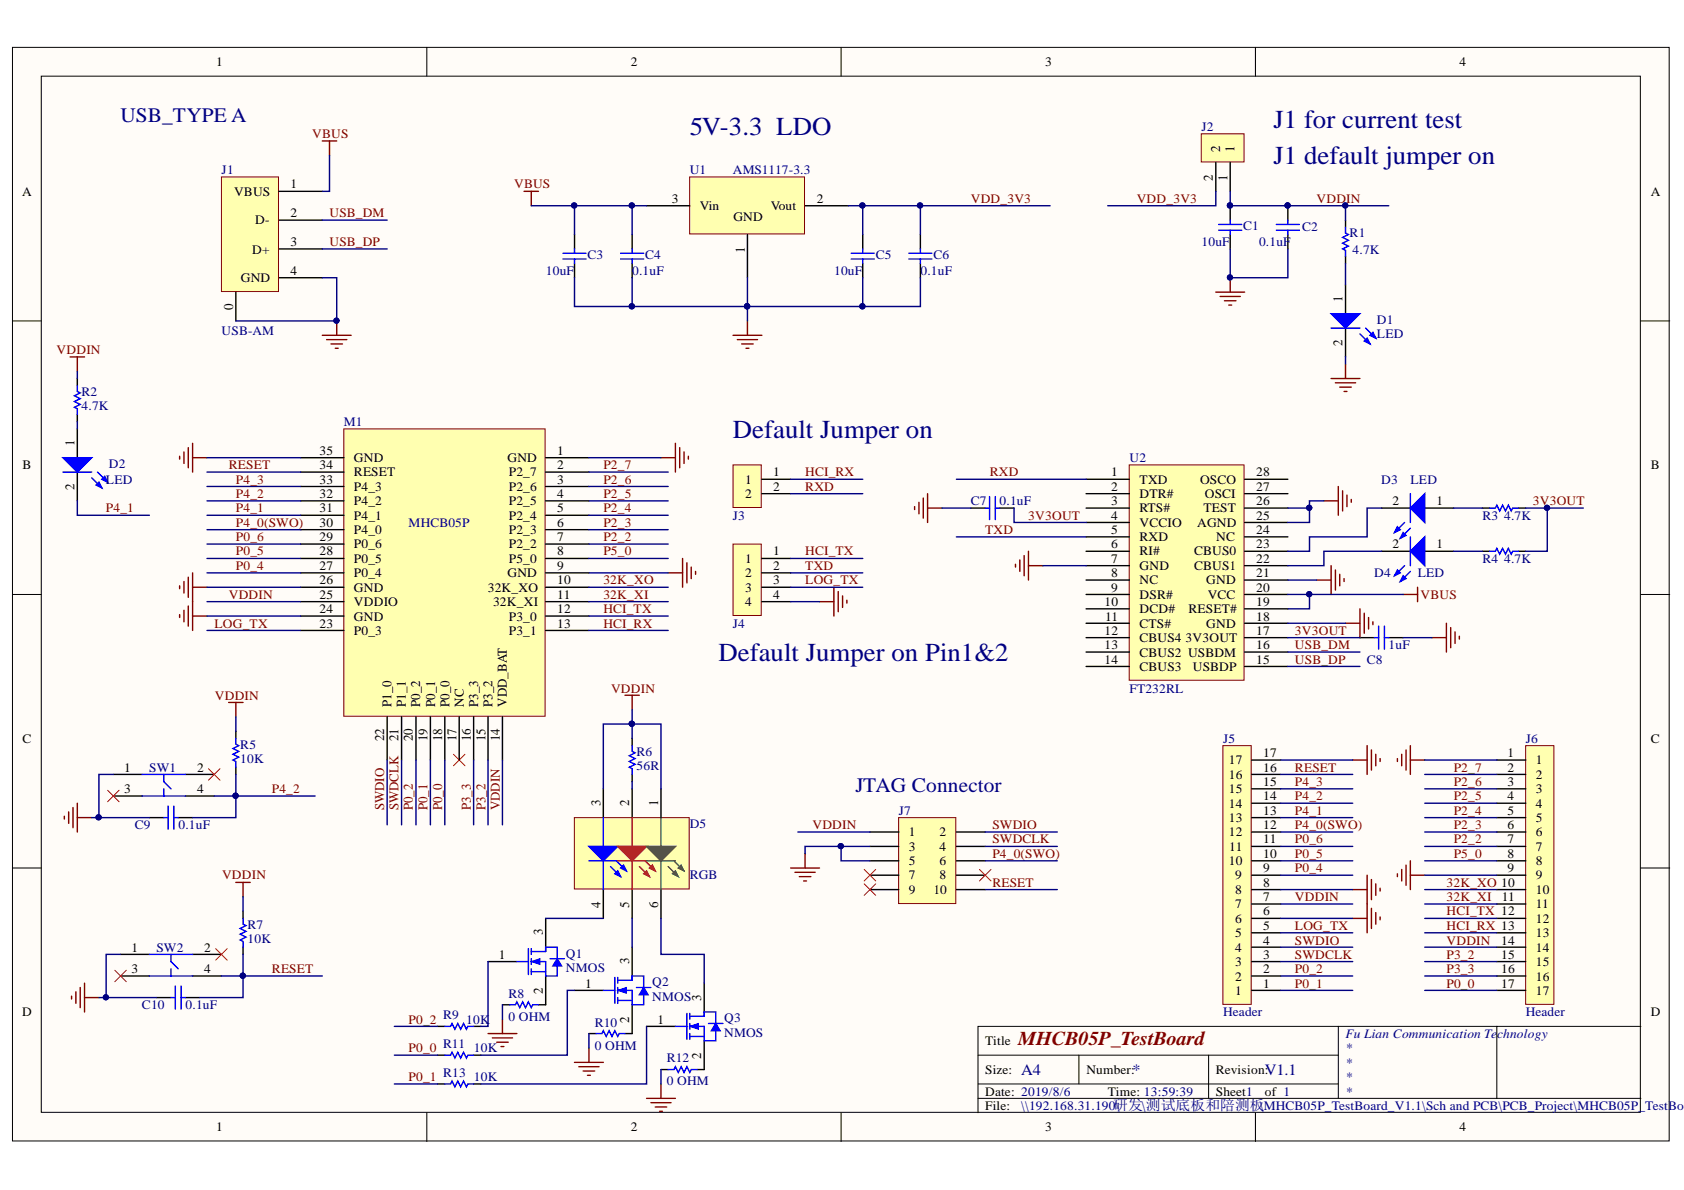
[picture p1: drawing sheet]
<svg xmlns="http://www.w3.org/2000/svg" width="297mm" height="210mm" viewBox="0 0 297 210" stroke-linecap="round" stroke-linejoin="round" font-family="sans-serif">
<defs><g id="words">
<g font-size="4.6" fill="#000080">
<text x="121.7" y="23.8">5V-3.3 LDO</text>
<text x="224.6" y="22.6">J1 for current test</text>
<text x="224.6" y="28.9">J1 default jumper on</text>
<text x="129.3" y="77.2">Default Jumper on</text>
<text x="126.7" y="116.6">Default Jumper on Pin1&amp;2</text>
</g>
<g font-size="3.6" fill="#000080">
<text x="21.2" y="21.6">USB_TYPE A</text>
<text x="150.9" y="139.6">JTAG Connector</text>
</g>
<text font-size="3.5" fill="#800000" x="179.6" y="184.4">MHCB05P_TestBoard</text>
<g font-size="2.8" fill="#000080">
<text x="180.1" y="189.6">A4</text>
<text x="199.7" y="189.6">*</text>
<text x="223.1" y="189.6">V1.1</text>
</g>
<g font-size="2.4">
<text x="215.2" y="26.9" transform="rotate(-90 215.2 26.9)">2</text>
<text x="217.8" y="26.9" transform="rotate(-90 217.8 26.9)">1</text>
<text x="214" y="31.9" transform="rotate(-90 214 31.9)">2</text>
<text x="216.5" y="31.9" transform="rotate(-90 216.5 31.9)">1</text>
<text x="131.4" y="44.6" transform="rotate(-90 131.4 44.6)">1</text>
<text x="236.8" y="53.3" transform="rotate(-90 236.8 53.3)">1</text>
<text x="41.1" y="54.7" transform="rotate(-90 41.1 54.7)">0</text>
<text x="236.8" y="61" transform="rotate(-90 236.8 61)">2</text>
<text x="13.1" y="78.7" transform="rotate(-90 13.1 78.7)">1</text>
<text x="13.1" y="86.5" transform="rotate(-90 13.1 86.5)">2</text>
<text x="69" y="124.7" transform="rotate(-90 69 124.7)">P1_0</text>
<text x="71.6" y="124.7" transform="rotate(-90 71.6 124.7)">P1_1</text>
<text x="74.1" y="124.7" transform="rotate(-90 74.1 124.7)">P0_2</text>
<text x="76.7" y="124.7" transform="rotate(-90 76.7 124.7)">P0_1</text>
<text x="79.3" y="124.7" transform="rotate(-90 79.3 124.7)">P0_0</text>
<text x="81.8" y="124.7" transform="rotate(-90 81.8 124.7)">NC</text>
<text x="84.3" y="124.7" transform="rotate(-90 84.3 124.7)">P3_3</text>
<text x="86.9" y="124.7" transform="rotate(-90 86.9 124.7)">P3_2</text>
<text x="89.4" y="124.7" transform="rotate(-90 89.4 124.7)">VDD_BAT</text>
<text x="67.8" y="130.8" transform="rotate(-90 67.8 130.8)">22</text>
<text x="70.3" y="130.8" transform="rotate(-90 70.3 130.8)">21</text>
<text x="72.8" y="130.8" transform="rotate(-90 72.8 130.8)">20</text>
<text x="75.4" y="130.8" transform="rotate(-90 75.4 130.8)">19</text>
<text x="78" y="130.8" transform="rotate(-90 78 130.8)">18</text>
<text x="80.5" y="130.8" transform="rotate(-90 80.5 130.8)">17</text>
<text x="83.1" y="130.8" transform="rotate(-90 83.1 130.8)">16</text>
<text x="85.6" y="130.8" transform="rotate(-90 85.6 130.8)">15</text>
<text x="88.2" y="130.8" transform="rotate(-90 88.2 130.8)">14</text>
<text x="105.9" y="142.2" transform="rotate(-90 105.9 142.2)">3</text>
<text x="111" y="142.2" transform="rotate(-90 111 142.2)">2</text>
<text x="116.1" y="142.2" transform="rotate(-90 116.1 142.2)">1</text>
<text x="105.9" y="160.1" transform="rotate(-90 105.9 160.1)">4</text>
<text x="111" y="160.1" transform="rotate(-90 111 160.1)">5</text>
<text x="116.1" y="160.1" transform="rotate(-90 116.1 160.1)">6</text>
<text x="95.8" y="165" transform="rotate(-90 95.8 165)">3</text>
<text x="111" y="170.1" transform="rotate(-90 111 170.1)">3</text>
<text x="95.8" y="175.3" transform="rotate(-90 95.8 175.3)">2</text>
<text x="123.7" y="176.5" transform="rotate(-90 123.7 176.5)">3</text>
<text x="111" y="180.4" transform="rotate(-90 111 180.4)">2</text>
<text x="123.7" y="186.7" transform="rotate(-90 123.7 186.7)">2</text>
</g>
<g font-size="2.4" fill="#800000">
<text x="67.8" y="142.9" transform="rotate(-90 67.8 142.9)">SWDIO</text>
<text x="70.3" y="142.9" transform="rotate(-90 70.3 142.9)">SWDCLK</text>
<text x="72.8" y="142.9" transform="rotate(-90 72.8 142.9)">P0_2</text>
<text x="75.4" y="142.9" transform="rotate(-90 75.4 142.9)">P0_1</text>
<text x="78" y="142.9" transform="rotate(-90 78 142.9)">P0_0</text>
<text x="83.1" y="142.9" transform="rotate(-90 83.1 142.9)">P3_3</text>
<text x="85.6" y="142.9" transform="rotate(-90 85.6 142.9)">P3_2</text>
<text x="88.2" y="142.9" transform="rotate(-90 88.2 142.9)">VDDIN</text>
</g>
<g font-size="2.3">
<text x="38.2" y="11.7">1</text>
<text x="111.2" y="11.7">2</text>
<text x="184.3" y="11.7">3</text>
<text x="257.4" y="11.7">4</text>
<text x="3.9" y="34.5">A</text>
<text x="41.3" y="34.5">VBUS</text>
<text x="51.3" y="33.2">1</text>
<text x="118.5" y="35.8">3</text>
<text x="144.1" y="35.8">2</text>
<text x="291.2" y="34.5">A</text>
<text x="45" y="39.6">D-</text>
<text x="51.3" y="38.3">2</text>
<text x="123.4" y="37">Vin</text>
<text x="129.4" y="39.1">GND</text>
<text x="136" y="37">Vout</text>
<text x="44.5" y="44.7">D+</text>
<text x="51.3" y="43.5">3</text>
<text x="42.5" y="49.8">GND</text>
<text x="51.3" y="48.5">4</text>
<text x="4" y="82.8">B</text>
<text x="56.3" y="82.8">34</text>
<text x="56.3" y="80.2">35</text>
<text x="62.4" y="81.5">GND</text>
<text x="89.5" y="81.5">GND</text>
<text x="98.3" y="80.2">1</text>
<text x="98.3" y="82.8">2</text>
<text x="291.2" y="82.8">B</text>
<text x="56.3" y="87.8">32</text>
<text x="56.3" y="85.3">33</text>
<text x="62.4" y="89.1">P4_2</text>
<text x="62.4" y="86.6">P4_3</text>
<text x="62.4" y="84">RESET</text>
<text x="89.8" y="84">P2_7</text>
<text x="89.8" y="86.6">P2_6</text>
<text x="89.8" y="89.1">P2_5</text>
<text x="98.3" y="85.3">3</text>
<text x="98.3" y="87.8">4</text>
<text x="131.5" y="85.3">1</text>
<text x="131.5" y="87.8">2</text>
<text x="136.4" y="84">1</text>
<text x="136.4" y="86.6">2</text>
<text x="196" y="84">1</text>
<text x="196" y="86.6">2</text>
<text x="196" y="89.1">3</text>
<text x="201" y="85.3">TXD</text>
<text x="201" y="87.8">DTR#</text>
<text x="211.7" y="85.3">OSCO</text>
<text x="212.5" y="87.8">OSCI</text>
<text x="221.6" y="89.1">26</text>
<text x="221.6" y="86.6">27</text>
<text x="221.6" y="84">28</text>
<text x="245.6" y="89.1">2</text>
<text x="253.4" y="89.1">1</text>
<text x="56.3" y="95.4">29</text>
<text x="56.3" y="92.9">30</text>
<text x="56.3" y="90.4">31</text>
<text x="62.4" y="94.2">P4_0</text>
<text x="62.4" y="91.6">P4_1</text>
<text x="89.8" y="91.6">P2_4</text>
<text x="89.8" y="94.2">P2_3</text>
<text x="98.3" y="90.4">5</text>
<text x="98.3" y="92.9">6</text>
<text x="98.3" y="95.4">7</text>
<text x="196" y="91.6">4</text>
<text x="196" y="94.2">5</text>
<text x="201" y="90.4">RTS#</text>
<text x="201" y="92.9">VCCIO</text>
<text x="201" y="95.4">RXD</text>
<text x="211.2" y="92.9">AGND</text>
<text x="212.3" y="90.4">TEST</text>
<text x="214.5" y="95.4">NC</text>
<text x="221.6" y="94.2">24</text>
<text x="221.6" y="91.6">25</text>
<text x="56.3" y="100.5">27</text>
<text x="56.3" y="98">28</text>
<text x="62.4" y="101.8">P0_4</text>
<text x="62.4" y="99.2">P0_5</text>
<text x="62.4" y="96.7">P0_6</text>
<text x="89.5" y="101.8">GND</text>
<text x="89.8" y="96.7">P2_2</text>
<text x="89.8" y="99.2">P5_0</text>
<text x="98.3" y="98">8</text>
<text x="98.3" y="100.5">9</text>
<text x="131.5" y="99.2">1</text>
<text x="131.5" y="101.8">2</text>
<text x="136.4" y="98">1</text>
<text x="136.4" y="100.5">2</text>
<text x="196" y="96.7">6</text>
<text x="196" y="99.2">7</text>
<text x="196" y="101.8">8</text>
<text x="201" y="98">RI#</text>
<text x="201" y="100.5">GND</text>
<text x="210.7" y="100.5">CBUS1</text>
<text x="210.7" y="98">CBUS0</text>
<text x="221.6" y="101.8">21</text>
<text x="221.6" y="99.2">22</text>
<text x="221.6" y="96.7">23</text>
<text x="245.6" y="96.7">2</text>
<text x="253.4" y="96.7">1</text>
<text x="56.3" y="105.7">25</text>
<text x="56.3" y="103">26</text>
<text x="62.4" y="106.9">VDDIO</text>
<text x="62.4" y="104.4">GND</text>
<text x="86" y="104.4">32K_XO</text>
<text x="87" y="106.9">32K_XI</text>
<text x="98.3" y="103">10</text>
<text x="98.3" y="105.7">11</text>
<text x="131.5" y="104.4">3</text>
<text x="131.5" y="106.9">4</text>
<text x="136.4" y="103">3</text>
<text x="136.4" y="105.7">4</text>
<text x="194.8" y="106.9">10</text>
<text x="196" y="104.4">9</text>
<text x="201" y="103">NC</text>
<text x="201" y="105.7">DSR#</text>
<text x="212.8" y="103">GND</text>
<text x="213" y="105.7">VCC</text>
<text x="221.6" y="106.9">19</text>
<text x="221.6" y="104.4">20</text>
<text x="56.3" y="110.7">23</text>
<text x="56.3" y="108.2">24</text>
<text x="62.4" y="112">P0_3</text>
<text x="62.4" y="109.5">GND</text>
<text x="89.8" y="109.5">P3_0</text>
<text x="89.8" y="112">P3_1</text>
<text x="98.3" y="108.2">12</text>
<text x="98.3" y="110.7">13</text>
<text x="194.8" y="112">12</text>
<text x="194.9" y="109.5">11</text>
<text x="201" y="108.2">DCD#</text>
<text x="201" y="110.7">CTS#</text>
<text x="201" y="113.3">CBUS4</text>
<text x="209.1" y="113.3">3V3OUT</text>
<text x="209.6" y="108.2">RESET#</text>
<text x="212.8" y="110.7">GND</text>
<text x="221.6" y="112">17</text>
<text x="221.6" y="109.5">18</text>
<text x="194.8" y="114.5">13</text>
<text x="194.8" y="117.1">14</text>
<text x="201" y="115.8">CBUS2 USBDM</text>
<text x="201" y="118.3">CBUS3</text>
<text x="210.4" y="118.3">USBDP</text>
<text x="221.6" y="117.1">15</text>
<text x="221.6" y="114.5">16</text>
<text x="4" y="131">C</text>
<text x="291.2" y="131">C</text>
<text x="21.9" y="136.1">1</text>
<text x="34.8" y="136.1">2</text>
<text x="216.7" y="137.4">16</text>
<text x="216.7" y="134.8">17</text>
<text x="222.8" y="136.1">16</text>
<text x="222.8" y="133.6">17</text>
<text x="265.9" y="133.6">1</text>
<text x="265.9" y="136.1">2</text>
<text x="270.9" y="134.8">1</text>
<text x="270.9" y="137.4">2</text>
<text x="21.9" y="139.9">3</text>
<text x="34.8" y="139.9">4</text>
<text x="216.7" y="142.4">14</text>
<text x="216.7" y="139.9">15</text>
<text x="222.8" y="143.7">13</text>
<text x="222.8" y="141.2">14</text>
<text x="222.8" y="138.6">15</text>
<text x="265.9" y="138.6">3</text>
<text x="265.9" y="141.2">4</text>
<text x="265.9" y="143.7">5</text>
<text x="270.9" y="139.9">3</text>
<text x="270.9" y="142.4">4</text>
<text x="160.3" y="147.5">1</text>
<text x="165.7" y="147.5">2</text>
<text x="216.7" y="147.5">12</text>
<text x="216.7" y="145">13</text>
<text x="222.8" y="148.8">11</text>
<text x="222.8" y="146.2">12</text>
<text x="265.9" y="146.2">6</text>
<text x="265.9" y="148.8">7</text>
<text x="270.9" y="145">5</text>
<text x="270.9" y="147.5">6</text>
<text x="160.3" y="150">3</text>
<text x="160.3" y="152.6">5</text>
<text x="160.3" y="155.1">7</text>
<text x="165.7" y="150">4</text>
<text x="165.7" y="152.6">6</text>
<text x="165.7" y="155.1">8</text>
<text x="216.7" y="152.6">10</text>
<text x="216.8" y="150">11</text>
<text x="217.8" y="155.1">9</text>
<text x="222.8" y="153.9">9</text>
<text x="222.8" y="151.3">10</text>
<text x="265.9" y="151.3">8</text>
<text x="265.9" y="153.9">9</text>
<text x="270.9" y="150">7</text>
<text x="270.9" y="152.6">8</text>
<text x="270.9" y="155.1">9</text>
<text x="160.3" y="157.7">9</text>
<text x="164.6" y="157.7">10</text>
<text x="217.8" y="160.2">7</text>
<text x="217.8" y="157.7">8</text>
<text x="222.8" y="161.5">6</text>
<text x="222.8" y="158.9">7</text>
<text x="222.8" y="156.4">8</text>
<text x="264.9" y="158.9">11</text>
<text x="270.9" y="157.7">10</text>
<text x="270.9" y="160.2">11</text>
<text x="23.2" y="167.9">1</text>
<text x="36" y="167.9">2</text>
<text x="217.8" y="167.9">4</text>
<text x="217.8" y="165.3">5</text>
<text x="217.8" y="162.7">6</text>
<text x="222.8" y="166.6">4</text>
<text x="222.8" y="164.1">5</text>
<text x="264.8" y="166.6">14</text>
<text x="270.9" y="162.7">12</text>
<text x="270.9" y="165.3">13</text>
<text x="270.9" y="167.9">14</text>
<text x="23.2" y="171.7">3</text>
<text x="36" y="171.7">4</text>
<text x="88" y="169.2">1</text>
<text x="217.8" y="173">2</text>
<text x="217.8" y="170.4">3</text>
<text x="222.8" y="171.7">2</text>
<text x="222.8" y="169.2">3</text>
<text x="264.8" y="169.2">15</text>
<text x="264.8" y="171.7">16</text>
<text x="270.9" y="170.4">15</text>
<text x="270.9" y="173">16</text>
<text x="3.9" y="179.3">D</text>
<text x="103.2" y="174.2">1</text>
<text x="217.8" y="175.5">1</text>
<text x="222.8" y="174.2">1</text>
<text x="264.8" y="174.2">17</text>
<text x="270.9" y="175.5">17</text>
<text x="291.2" y="179.3">D</text>
<text x="116" y="180.6">1</text>
<text x="173.8" y="184.4">Title</text>
<text x="173.8" y="189.4">Size:</text>
<text x="191.6" y="189.4">Number:</text>
<text x="214.5" y="189.4">Revision:</text>
<text x="173.8" y="193.2">Date: 2019/8/6</text>
<text x="173.8" y="195.8">File:</text>
<text x="195.4" y="193.2">Time: 13:59:39</text>
<text x="214.5" y="193.2">Sheet1</text>
<text x="223.1" y="193.2">of 1</text>
<text x="38.2" y="199.6">1</text>
<text x="111.2" y="199.6">2</text>
<text x="184.3" y="199.6">3</text>
<text x="257.4" y="199.6">4</text>
</g>
<g font-size="2.3" fill="#000080">
<text x="211.9" y="23.1">J2</text>
<text x="39.1" y="30.7">J1</text>
<text x="121.7" y="30.7">U1</text>
<text x="129.3" y="30.7">AMS1117-3.3</text>
<text x="219.3" y="40.6">C1</text>
<text x="229.7" y="40.8">C2</text>
<text x="238.1" y="41.8">R1</text>
<text x="103.6" y="45.7">C3</text>
<text x="113.8" y="45.7">C4</text>
<text x="154.5" y="45.7">C5</text>
<text x="164.6" y="45.7">C6</text>
<text x="211.9" y="43.5">10uF</text>
<text x="222.1" y="43.5">0.1uF</text>
<text x="238.6" y="44.7">4.7K</text>
<text x="96.3" y="48.5">10uF</text>
<text x="111.5" y="48.5">0.1uF</text>
<text x="147.1" y="48.5">10uF</text>
<text x="162.3" y="48.5">0.1uF</text>
<text x="39.1" y="59.2">USB-AM</text>
<text x="242.9" y="57.1">D1</text>
<text x="242.9" y="59.7">LED</text>
<text x="14.4" y="69.8">R2</text>
<text x="14.4" y="72.4">4.7K</text>
<text x="60.7" y="75.2">M1</text>
<text x="19.2" y="82.5">D2</text>
<text x="199.2" y="81.5">U2</text>
<text x="18.7" y="85.3">LED</text>
<text x="171.2" y="89.1">C7</text>
<text x="176.3" y="89.1">0.1uF</text>
<text x="243.6" y="85.3">D3</text>
<text x="248.8" y="85.3">LED</text>
<text x="72.1" y="92.9">MHCB05P</text>
<text x="129.3" y="91.6">J3</text>
<text x="261.5" y="91.6">R3</text>
<text x="265.3" y="91.6">4.7K</text>
<text x="242.4" y="101.8">D4</text>
<text x="250.1" y="101.8">LED</text>
<text x="261.5" y="99.2">R4</text>
<text x="265.3" y="99.2">4.7K</text>
<text x="129.3" y="110.7">J4</text>
<text x="241.1" y="117.1">C8</text>
<text x="244.9" y="114.5">1uF</text>
<text x="199.2" y="122.2">FT232RL</text>
<text x="215.7" y="131">J5</text>
<text x="269.1" y="131">J6</text>
<text x="26.3" y="136.1">SW1</text>
<text x="42.4" y="134.6">10K</text>
<text x="42.4" y="132">R5</text>
<text x="112.3" y="135.8">56R</text>
<text x="112.3" y="133.3">R6</text>
<text x="158.5" y="143.7">J7</text>
<text x="23.8" y="146.2">C9</text>
<text x="31.5" y="146.2">0.1uF</text>
<text x="121.7" y="146">D5</text>
<text x="121.7" y="155.1">RGB</text>
<text x="27.6" y="167.9">SW2</text>
<text x="43.7" y="166.4">10K</text>
<text x="43.7" y="163.8">R7</text>
<text x="99.8" y="168.9">Q1</text>
<text x="99.8" y="171.4">NMOS</text>
<text x="115.1" y="174">Q2</text>
<text x="25" y="178">C10</text>
<text x="32.7" y="178">0.1uF</text>
<text x="78.2" y="179.8">R9</text>
<text x="89.7" y="176">R8</text>
<text x="115.1" y="176.5">NMOS</text>
<text x="215.7" y="179.3">Header</text>
<text x="269.1" y="179.3">Header</text>
<text x="78.2" y="184.9">R11</text>
<text x="82.2" y="180.6">10K</text>
<text x="83.6" y="185.6">10K</text>
<text x="89.7" y="180.1">0 OHM</text>
<text x="104.9" y="185.1">0 OHM</text>
<text x="104.9" y="181.1">R10</text>
<text x="127.7" y="180.3">Q3</text>
<text x="127.7" y="182.8">NMOS</text>
<text x="237.3" y="183.1">Fu Lian Communication Technology</text>
<text x="237.3" y="185.6">*</text>
<text x="78.2" y="189.9">R13</text>
<text x="83.6" y="190.7">10K</text>
<text x="117.6" y="191.5">0 OHM</text>
<text x="117.6" y="187.4">R12</text>
<text x="237.3" y="188.2">*</text>
<text x="237.3" y="190.7">*</text>
<text x="180.1" y="195.8">\\192.168.31.190研发\测试底板和陪测板\MHCB05P_TestBoard_V1.1\Sch and PCB\PCB_Project\MHCB05P_TestBoa</text>
<text x="196.8" y="195.8">\</text>
<text x="237.3" y="193.2">*</text>
</g>
<g font-size="2.3" fill="#800000">
<text x="55.1" y="24.4">VBUS</text>
<text x="90.7" y="33.2">VBUS</text>
<text x="171.2" y="35.8">VDD_3V3</text>
<text x="200.5" y="35.8">VDD_3V3</text>
<text x="232.2" y="35.8">VDDIN</text>
<text x="58.1" y="38.3">USB_DM</text>
<text x="58.1" y="43.5">USB_DP</text>
<text x="10" y="62.5">VDDIN</text>
<text x="40.4" y="82.8">RESET</text>
<text x="106.4" y="82.8">P2_7</text>
<text x="41.6" y="87.8">P4_2</text>
<text x="41.6" y="85.3">P4_3</text>
<text x="106.4" y="85.3">P2_6</text>
<text x="106.4" y="87.8">P2_5</text>
<text x="142" y="86.6">RXD</text>
<text x="142" y="84">HCI_RX</text>
<text x="174.6" y="84">RXD</text>
<text x="270.4" y="89.1">3V3OUT</text>
<text x="18.7" y="90.4">P4_1</text>
<text x="41.6" y="92.9">P4_0(SWO)</text>
<text x="41.6" y="90.4">P4_1</text>
<text x="41.6" y="95.4">P0_6</text>
<text x="106.4" y="90.4">P2_4</text>
<text x="106.4" y="92.9">P2_3</text>
<text x="106.4" y="95.4">P2_2</text>
<text x="173.8" y="94.2">TXD</text>
<text x="181.4" y="91.6">3V3OUT</text>
<text x="41.6" y="100.5">P0_4</text>
<text x="41.6" y="98">P0_5</text>
<text x="106.4" y="98">P5_0</text>
<text x="142" y="100.5">TXD</text>
<text x="142" y="98">HCI_TX</text>
<text x="40.4" y="105.7">VDDIN</text>
<text x="106.4" y="103">32K_XO</text>
<text x="106.4" y="105.7">32K_XI</text>
<text x="142" y="103">LOG_TX</text>
<text x="250.6" y="105.7">VBUS</text>
<text x="37.8" y="110.7">LOG_TX</text>
<text x="106.4" y="108.2">HCI_TX</text>
<text x="106.4" y="110.7">HCI_RX</text>
<text x="228.4" y="112">3V3OUT</text>
<text x="228.4" y="117.1">USB_DP</text>
<text x="228.4" y="114.5">USB_DM</text>
<text x="37.9" y="123.4">VDDIN</text>
<text x="107.8" y="122.2">VDDIN</text>
<text x="228.4" y="136.1">RESET</text>
<text x="256.4" y="136.1">P2_7</text>
<text x="48" y="139.9">P4_2</text>
<text x="228.4" y="143.7">P4_1</text>
<text x="228.4" y="141.2">P4_2</text>
<text x="228.4" y="138.6">P4_3</text>
<text x="256.4" y="138.6">P2_6</text>
<text x="256.4" y="141.2">P2_5</text>
<text x="256.4" y="143.7">P2_4</text>
<text x="143.3" y="146.2">VDDIN</text>
<text x="175" y="148.8">SWDCLK</text>
<text x="175" y="146.2">SWDIO</text>
<text x="228.4" y="146.2">P4_0(SWO)</text>
<text x="228.4" y="148.8">P0_6</text>
<text x="256.4" y="146.2">P2_3</text>
<text x="256.4" y="148.8">P2_2</text>
<text x="39.2" y="155.1">VDDIN</text>
<text x="175" y="151.3">P4_0(SWO)</text>
<text x="228.4" y="153.9">P0_4</text>
<text x="228.4" y="151.3">P0_5</text>
<text x="256.4" y="151.3">P5_0</text>
<text x="175" y="156.4">RESET</text>
<text x="228.4" y="158.9">VDDIN</text>
<text x="255.2" y="156.4">32K_XO 10</text>
<text x="255.2" y="158.9">32K_XI</text>
<text x="255.2" y="161.5">HCI_TX 12</text>
<text x="228.4" y="166.6">SWDIO</text>
<text x="228.4" y="164.1">LOG_TX</text>
<text x="255.2" y="164.1">HCI_RX 13</text>
<text x="255.2" y="166.6">VDDIN</text>
<text x="48" y="171.7">RESET</text>
<text x="228.4" y="171.7">P0_2</text>
<text x="228.4" y="169.2">SWDCLK</text>
<text x="255.2" y="169.2">P3_2</text>
<text x="255.2" y="171.7">P3_3</text>
<text x="228.4" y="174.2">P0_1</text>
<text x="255.2" y="174.2">P0_0</text>
<text x="72.1" y="180.6">P0_2</text>
<text x="72.1" y="185.6">P0_0</text>
<text x="72.1" y="190.7">P0_1</text>
</g>
</g></defs>
<g fill="#fffcf8" stroke="#000" stroke-width=".18">
<path d="M2.2 8.4h292.2v192.9h-292.2z"/>
<path d="M7.3 13.4h282v182.8h-282z"/>
</g>
<g fill="none" stroke="#000" stroke-width=".18">
<path d="M75.3 8.4v5M148.4 8.4v5M221.4 8.4v5M2.2 56.6h5.1M289.4 56.6h5.1M2.2 104.9h5.1M289.4 104.9h5.1M2.2 153.1h5.1M289.4 153.1h5.1M75.3 196.3v5.1M148.4 196.3v5.1M172.5 186.1h63.6"/>
<path d="M172.5 193.7h116.9M172.5 191.2h63.6M190.3 186.1v5.1M213.2 186.1v7.6M221.4 196.3v5.1M236.1 181v12.7M264 181h-91.5v15.3M289.4 181h-25.4v12.7"/>
</g>
<path d="M214.5 51.5h5M215.2 52.3h3.6M216 53.1h2M216.7 53.8h.6M217 49v2.5" fill="none" stroke="#800000" stroke-width=".25"/>
<circle cx="216.9" cy="48.9" r=".46" fill="#000080" stroke="#000080" stroke-width=".18"/>
<path d="M121.6 31.2h20.3v10.1h-20.3z" fill="#ffffb0" stroke="#800000" stroke-width=".18"/>
<path d="M114 36.3h7.7M142 36.3h7.6M101.3 41.4v2.5M101.3 46.4v2.6M111.5 41.4v2.5M111.5 46.4v2.6M131.8 41.4v7.6" fill="none" stroke="#000" stroke-width=".25"/>
<path d="M99.3 45.7h4.1M99.3 44.7h4.1M101.3 43.9v.8M101.3 45.7v.7M109.5 45.7h4M109.5 44.7h4M111.5 43.9v.8M111.5 45.7v.7" fill="none" stroke="#00f" stroke-width=".25"/>
<path d="M92.4 33.8h2.6M93.7 33.8v2.5M129.3 59.1h5.1M130.1 59.9h3.5M131.8 56.6v2.5M130.8 60.7h2.1M131.6 61.4h.5" fill="none" stroke="#800000" stroke-width=".25"/>
<path d="M39.1 31.2h10v20.2h-10z" fill="#ffffb0" stroke="#800000" stroke-width=".18"/>
<path d="M49.2 33.8h7.7M49.2 38.8h7.7M41.6 51.5v5.1M49.2 43.9h7.7M49.2 49h7.7" fill="none" stroke="#000" stroke-width=".25"/>
<path d="M56.9 24.9h2.5M58.1 24.9v2.5M56.9 59.1h5M57.6 59.9h3.6M59.4 56.6v2.5M58.4 60.7h2M59.1 61.4h.5" fill="none" stroke="#800000" stroke-width=".25"/>
<circle cx="59.3" cy="56.6" r=".46" fill="#000080" stroke="#000080" stroke-width=".18"/>
<path d="M211.9 23.6h7.5v5h-7.5z" fill="#ffffb0" stroke="#800000" stroke-width=".18"/>
<g fill="none" stroke="#000" stroke-width=".25">
<path d="M214.5 28.7v5.1M217 28.7v5.1M217 36.3v2.5M227.2 36.3v2.5M152.2 41.4v2.5M152.2 46.4v2.6M162.3 41.4v2.5M162.3 46.4v2.6M217 41.4v2.5M227.2 41.4v2.5M237.3 50.3v5M237.3 57.9v5.1"/>
<path d="M27.6 176h2.6M32.7 176h2.5M42.9 160.7v1.3M42.9 167.1v1.2"/>
</g>
<g fill="none" stroke="#00f" stroke-width=".25">
<path d="M215 39.6h4M217 38.8v.8M225.1 39.6h4.1M227.2 38.8v.8M150.1 45.7h4.1M150.1 44.7h4.1M152.2 43.9v.8M152.2 45.7v.7M160.3 45.7h4.1M160.3 44.7h4.1M162.3 43.9v.8M162.3 45.7v.7"/>
<path d="M215 40.6h4M217 40.6v.8M225.1 40.6h4.1M227.2 40.6v.8M30.2 176h.7M30.9 173.9v4.1M31.9 173.9v4.1M31.9 176h.8M42.9 162v1l.5 .3-1 .5 1 .5-1 .5 1 .5-1 .5 .5 .3v1"/>
</g>
<g fill="#000080" stroke="#000080" stroke-width=".18">
<circle cx="216.9" cy="36.2" r=".46"/>
<circle cx="227.1" cy="36.2" r=".46"/>
</g>
<path d="M12.6 175.7v.5M13.4 174.9v2.1M14.1 174.2v3.5M14.9 173.4v5.1M14.9 176h2.6" fill="none" stroke="#800000" stroke-width=".25"/>
<path d="M234.8 55.3h5.1l-2.6 2.6z" fill="#00f"/>
<path d="M234.8 55.3h5.1l-2.6 2.6zM239.9 58.9l1.8 1.8M240.9 57.9l1.8 1.8" fill="none" stroke="#00f" stroke-width=".25"/>
<path d="M240.6 60.2l.5-.5 .6 1z" fill="#00f"/>
<path d="M240.6 60.2l.5-.5 .6 1z" fill="none" stroke="#00f" stroke-width=".25"/>
<path d="M241.7 59.1l.5-.5 .5 1.1z" fill="#00f"/>
<path d="M234.8 57.9h5.1M237.3 40.1v1l.5 .3-1 .5 1 .5-1 .5 1 .5-1 .5 .5 .3v1M241.7 59.1l.5-.5 .5 1.1z" fill="none" stroke="#00f" stroke-width=".25"/>
<path d="M234.8 66.8h5.1M235.6 67.5h3.5M236.3 68.3h2M237.1 69h.5M237.3 64.2v2.6M41.6 155.6h2.5M42.9 155.6v2.6" fill="none" stroke="#800000" stroke-width=".25"/>
<path d="M237.3 38.8v1.3M237.3 45.2v1.2" fill="none" stroke="#000" stroke-width=".25"/>
<path d="M199.2 82h20.2v38h-20.2z" fill="#ffffb0" stroke="#800000" stroke-width=".18"/>
<g fill="none" stroke="#000" stroke-width=".25">
<path d="M171.2 89.6h2.6M176.3 89.6h2.6M191.6 84.5h7.6M191.6 87.1h7.6M191.6 89.6h7.6M191.6 92.2h7.6M191.6 94.7h7.6M191.6 97.2h7.6M191.6 99.8h7.6M219.5 84.5h7.7M219.5 87.1h7.7M219.5 89.6h7.7"/>
<path d="M219.5 92.2h7.7M219.5 94.7h7.7M219.5 97.2h7.7M219.5 99.8h7.7M243.7 97.2h5.1M251.3 97.2h5.1M261.5 89.6h1.3M261.5 97.2h1.3M267.8 89.6h1.3M267.8 97.2h1.3M191.6 102.3h7.6M191.6 104.9h7.6"/>
<path d="M191.6 107.4h7.6M191.6 109.9h7.6M191.6 112.5h7.6M191.6 115h7.6M191.6 117.6h7.6M219.5 102.3h7.7M219.5 104.9h7.7M219.5 107.4h7.7M219.5 109.9h7.7M219.5 112.5h7.7M219.5 115h7.7M219.5 117.6h7.7"/>
<path d="M239.9 112.5h2.5M245 112.5h2.5"/>
</g>
<path d="M173.8 89.6h.7M174.5 87.6v4.1M175.6 87.6v4.1M175.6 89.6h.7M262.8 89.6h1l.2-.5 .5 1 .5-1 .5 1 .6-1 .5 1 .2-.5h1M262.8 97.2h1l.2-.5 .5 1 .5-1 .5 1 .6-1 .5 1 .2-.5h1M242.4 112.5h.8M243.2 110.4v4.1M244.2 110.4v4.1M244.2 112.5h.8" fill="none" stroke="#00f" stroke-width=".25"/>
<g fill="none" stroke="#800000" stroke-width=".25">
<path d="M161.3 89.4v.5M162.1 88.6v2M162.9 87.8v3.6M163.6 87.1v5.1M163.6 89.6h2.6M179.1 99.5v.5M179.9 98.8v2M180.6 98v3.6M181.4 97.2v5.1M181.4 99.8h2.6M233.5 88.3h2.6M234.8 99.8v5.1"/>
<path d="M236.1 85.8v5.1M236.8 86.6v3.5M237.6 87.3v2.1M238.3 88.1v.5M232.2 102.3h2.6M235.6 100.5v3.6M236.3 101.3v2M237.1 102.1v.5M237.3 109.9h2.6M239.9 107.4v5.1M240.6 108.2v3.5M241.4 108.9v2.1"/>
<path d="M242.2 109.7v.5M247.5 104.9h2.5M250 103.6v2.5M252.6 112.5h2.5M255.1 109.9v5.1M255.9 110.7v3.6M256.7 111.5v2M257.4 112.2v.5"/>
</g>
<path d="M248.8 97.2l2.5-2.5v5.1z" fill="#00f"/>
<path d="M247.8 99.8l-1.8 1.8M248.8 97.2l2.5-2.5v5.1zM248.8 100.8l-1.8 1.8" fill="none" stroke="#00f" stroke-width=".25"/>
<path d="M246.5 100.5l.5 .5-1 .6z" fill="#00f"/>
<path d="M246.5 100.5l.5 .5-1 .6z" fill="none" stroke="#00f" stroke-width=".25"/>
<path d="M247.5 101.6l.5 .5-1 .5z" fill="#00f"/>
<path d="M248.8 94.7v5.1M247.5 101.6l.5 .5-1 .5z" fill="none" stroke="#00f" stroke-width=".25"/>
<path d="M243.7 89.6h5.1M251.3 89.6h5.1" fill="none" stroke="#000" stroke-width=".25"/>
<path d="M248.8 89.6l2.5-2.5v5.1z" fill="#00f"/>
<path d="M247.8 92.2l-1.8 1.7M248.8 89.6l2.5-2.5v5.1zM248.8 93.2l-1.8 1.8" fill="none" stroke="#00f" stroke-width=".25"/>
<path d="M246.5 92.9l.5 .5-1 .5z" fill="#00f"/>
<path d="M246.5 92.9l.5 .5-1 .5z" fill="none" stroke="#00f" stroke-width=".25"/>
<path d="M247.5 93.9l.5 .5-1 .6z" fill="#00f"/>
<path d="M247.5 93.9l.5 .5-1 .6zM248.8 87.1v5.1" fill="none" stroke="#00f" stroke-width=".25"/>
<g fill="none" stroke="#800000" stroke-width=".25">
<path d="M32.4 79.7v2M33.2 79v3.5M34 78.2v5.1M119.1 78.2v5.1M119.9 79v3.5M120.7 79.7v2M31.7 80.5v.5M34 80.7h2.5M116.6 80.7h2.5M120.4 98.5v5.1M121.2 99.3v3.5M121.4 80.5v.5"/>
<path d="M31.7 103.3v.5M31.7 108.4v.5M32.4 102.6v2M32.4 107.6v2.1M33.2 101.8v3.6M33.2 106.9v3.5M34 101v10.2M34 103.6h2.5M34 108.7h2.5M117.9 101h2.5M121.9 100v2.1M122.7 100.8v.5"/>
</g>
<path d="M158.5 144.2h10.1v15.2h-10.1z" fill="#ffffb0" stroke="#800000" stroke-width=".18"/>
<path d="M153.4 146.8h5.1M153.4 149.3h5.1M153.4 151.8h5.1M153.4 154.4h5.1M153.4 156.9h5.1M168.7 146.8h5.1M168.7 149.3h5.1M168.7 151.8h5.1M168.7 154.4h5.1M168.7 156.9h5.1" fill="none" stroke="#000" stroke-width=".25"/>
<path d="M139.5 153.1h5.1M140.2 153.9h3.6M141 154.6h2M141.8 155.4h.5M142 150.6v2.5" fill="none" stroke="#800000" stroke-width=".25"/>
<path d="M80 133l2 2.1M82 133l-2 2.1M152.4 153.4l2.1 2M152.4 155.9l2.1 2M154.5 153.4l-2.1 2M154.5 155.9l-2.1 2" fill="none" stroke="#f00" stroke-width=".18"/>
<path d="M129.3 82h5v7.5h-5z" fill="#ffffb0" stroke="#800000" stroke-width=".18"/>
<path d="M13.6 75.7v5M13.6 83.3v5M134.4 84.5h5.1M134.4 87.1h5.1" fill="none" stroke="#000" stroke-width=".25"/>
<path d="M11.1 80.7h5.1l-2.6 2.6z" fill="#00f"/>
<path d="M11.1 80.7h5.1l-2.6 2.6zM16.2 84.3l1.8 1.8M17.2 83.3l1.8 1.7" fill="none" stroke="#00f" stroke-width=".25"/>
<path d="M16.9 85.6l.6-.6 .5 1.1z" fill="#00f"/>
<path d="M16.9 85.6l.6-.6 .5 1.1z" fill="none" stroke="#00f" stroke-width=".25"/>
<path d="M18 84.5l.5-.5 .5 1z" fill="#00f"/>
<path d="M13.6 68v1l.5 .3-1 .5 1 .5-1 .5 1 .5-1 .5 .5 .3v1M11.1 83.3h5.1M18 84.5l.5-.5 .5 1zM41.6 130.3v1l.5 .2-1 .5 1 .5-1 .5 1 .6-1 .5 .5 .2v1M28.9 144.2h.8M29.7 142.2v4M30.7 142.2v4M30.7 144.2h.7" fill="none" stroke="#00f" stroke-width=".25"/>
<path d="M13.6 66.8v1.2M13.6 73.1v1.3M41.6 129v1.3M41.6 135.3v1.3M26.3 144.2h2.6M31.4 144.2h2.6" fill="none" stroke="#000" stroke-width=".25"/>
<path d="M12.4 63h2.5M13.6 63v2.5M40.3 123.9h2.6M41.6 123.9v2.5M110.2 122.6h2.6M111.5 122.6v2.6M11.4 144v.5M12.1 143.2v2M12.9 142.4v3.6M13.6 141.7v5.1M13.6 144.2h2.6" fill="none" stroke="#800000" stroke-width=".25"/>
<path d="M101.3 144.2h20.3v12.6h-20.3z" fill="#ffffb0" stroke="#800000" stroke-width=".18"/>
<path d="M106.4 139.1v5.1M111.5 139.1v5.1M116.6 139.1v5.1M106.4 156.9v5.1M111.5 156.9v5.1M116.6 156.9v5.1" fill="none" stroke="#000" stroke-width=".25"/>
<path d="M103.9 149.3h5.1l-2.6 2.5z" fill="#00f"/>
<path d="M103.9 149.3h5.1l-2.6 2.5zM107.7 152.9l1.8 1.7M108.7 151.8l1.8 1.8" fill="none" stroke="#00f" stroke-width=".25"/>
<path d="M108.5 154.1l.5-.5 .5 1z" fill="#00f"/>
<path d="M108.5 154.1l.5-.5 .5 1z" fill="none" stroke="#00f" stroke-width=".25"/>
<path d="M109.5 153.1l.5-.5 .5 1z" fill="#00f"/>
<path d="M103.9 151.8h5.1M109.5 153.1l.5-.5 .5 1z" fill="none" stroke="#00f" stroke-width=".25"/>
<path d="M109 149.3h5l-2.5 2.5z" fill="#f00"/>
<path d="M109 149.3h5l-2.5 2.5zM112.8 152.9l1.8 1.7M113.8 151.8l1.8 1.8" fill="none" stroke="#f00" stroke-width=".25"/>
<path d="M113.5 154.1l.5-.5 .6 1z" fill="#f00"/>
<path d="M113.5 154.1l.5-.5 .6 1z" fill="none" stroke="#f00" stroke-width=".25"/>
<path d="M114.6 153.1l.5-.5 .5 1z" fill="#f00"/>
<path d="M109 151.8h5M114.6 153.1l.5-.5 .5 1z" fill="none" stroke="#f00" stroke-width=".25"/>
<path d="M114 149.3h5.1l-2.5 2.5z" fill="#00bf00"/>
<path d="M114 149.3h5.1l-2.5 2.5zM117.9 152.9l1.7 1.7M118.9 151.8l1.8 1.8" fill="none" stroke="#00bf00" stroke-width=".25"/>
<path d="M118.6 154.1l.5-.5 .5 1z" fill="#00bf00"/>
<path d="M118.6 154.1l.5-.5 .5 1z" fill="none" stroke="#00bf00" stroke-width=".25"/>
<path d="M119.6 153.1l.5-.5 .6 1z" fill="#00bf00"/>
<path d="M114 151.8h5.1M116.6 144.2v12.7M119.6 153.1l.5-.5 .6 1z" fill="none" stroke="#00bf00" stroke-width=".25"/>
<path d="M111.5 131.5v1l.5 .3-1 .5 1 .5-1 .5 1 .5-1 .5 .5 .3v1M106.4 144.2v12.7M106.4 174.7h2.1M108.5 172.4v4.6M109 172.9h2.5M109 174.7h2.5v2.5M109 176.5h2.5M109 172.4v1M109 174.2v1M109 176v1" fill="none" stroke="#00f" stroke-width=".25"/>
<path d="M111.5 144.2v12.7" fill="none" stroke="#f00" stroke-width=".25"/>
<path d="M111.5 130.3v1.2M111.5 136.6v1.3M101.3 174.7h5.1M111.5 167.1v5.1M111.5 177.2v5.1" fill="none" stroke="#000" stroke-width=".25"/>
<path d="M109 174.7l1.5-.5v1z" fill="#00f"/>
<path d="M109 174.7l1.5-.5v1z" fill="none" stroke="#00f" stroke-width=".18"/>
<path d="M111.5 172.2v.7" fill="none" stroke="#00f" stroke-width=".25"/>
<path d="M113.5 174.2l.8 1.3h-1.5z" fill="#00f"/>
<path d="M91.2 169.6h2M93.2 167.3v4.6M93.7 167.8h2.6M93.7 169.6h2.6v2.6M93.7 171.4h2.6M93.7 167.3v1M93.7 169.1v1M93.7 170.9v1M111.5 172.2h2v2M112.3 174.2h2.5M113.5 174.2l.8 1.3h-1.5zM113.5 175.5v1.7h-2" fill="none" stroke="#00f" stroke-width=".25"/>
<path d="M86.1 169.6h5.1M96.3 162v5.1M96.3 172.2v5" fill="none" stroke="#000" stroke-width=".25"/>
<path d="M93.7 169.6l1.5-.5v1z" fill="#00f"/>
<path d="M93.7 169.6l1.5-.5v1z" fill="none" stroke="#00f" stroke-width=".18"/>
<path d="M96.3 167.1v.7" fill="none" stroke="#00f" stroke-width=".25"/>
<path d="M98.3 169.1l.7 1.3h-1.5z" fill="#00f"/>
<path d="M96.3 167.1h2v2M97 169.1h2.6M98.3 169.1l.7 1.3h-1.5zM98.3 170.4v1.8h-2M121.2 178.8v4.5M121.7 179.3h2.5M121.7 178.8v1M119.1 181h2.1M121.7 181h2.5v2.6M121.7 182.8h2.5M121.7 180.5v1M121.7 182.3v1" fill="none" stroke="#00f" stroke-width=".25"/>
<path d="M124.2 173.4v5.1M114 181h5.1M124.2 183.6v5.1" fill="none" stroke="#000" stroke-width=".25"/>
<path d="M121.7 181l1.5-.5v1z" fill="#00f"/>
<path d="M121.7 181l1.5-.5v1z" fill="none" stroke="#00f" stroke-width=".18"/>
<path d="M124.2 178.5v.8" fill="none" stroke="#00f" stroke-width=".25"/>
<path d="M126.2 180.5l.8 1.3h-1.5z" fill="#00f"/>
<path d="M89.9 177.2h1l.3-.5 .5 1 .5-1 .5 1 .5-1 .5 1 .3-.5h1M124.2 178.5h2v2M78.5 181h1l.2-.5 .5 1 .5-1 .6 1 .5-1 .5 1 .2-.5h1M78.5 186.1h1l.2-.5 .5 1 .5-1 .6 1 .5-1 .5 1 .2-.5h1M78.5 191.2h1l.2-.5 .5 1 .5-1 .6 1 .5-1 .5 1 .2-.5h1M105.1 182.3h1.1l.2-.5 .5 1 .5-1 .5 1 .6-1 .5 1 .2-.5h1M117.9 188.7h1l.2-.5 .5 1 .5-1 .6 1 .5-1 .5 1 .2-.5h1M125 180.5h2.5M126.2 180.5l.8 1.3h-1.5zM126.2 181.8v1.8h-2" fill="none" stroke="#00f" stroke-width=".25"/>
<g fill="none" stroke="#800000" stroke-width=".25">
<path d="M246.5 133.8v.5M247.2 133v2.1M248 132.3v3.5M248.8 131.5v5.1M248.8 134.1h2.5M246.5 154.1v.5M247.2 153.4v2M248 152.6v3.6M248.8 151.8v5.1M248.8 154.4h2.5M88.6 179.8v2.5M86.1 182.3h5.1"/>
<path d="M86.8 183.1h3.6M87.6 183.8h2M88.4 184.6h.5M101.3 187.4h5.1M102.1 188.2h3.6M102.9 188.9h2M103.6 189.7h.5M103.9 184.9v2.5M114 193.7h5.1M114.8 194.5h3.6M115.6 195.3h2M116.3 196h.5"/>
<path d="M116.6 191.2v2.5"/>
</g>
<path d="M88.6 177.2h1.3M95 177.2h1.3M77.2 181h1.3M77.2 186.1h1.3M77.2 191.2h1.3M83.5 181h1.3M83.5 186.1h1.3M83.5 191.2h1.3M103.9 182.3h1.2M110.2 182.3h1.3M116.6 188.7h1.3M122.9 188.7h1.3" fill="none" stroke="#000" stroke-width=".25"/>
<path d="M269.1 131.5h5v45.7h-5z" fill="#ffffb0" stroke="#800000" stroke-width=".18"/>
<g fill="none" stroke="#000" stroke-width=".25">
<path d="M264 134.1h5.1M264 136.6h5.1M264 139.1h5.1M264 141.7h5.1M264 144.2h5.1M264 146.8h5.1M264 149.3h5.1M264 151.8h5.1M264 154.4h5.1M264 156.9h5.1M264 159.5h5.1M264 162h5.1"/>
<path d="M264 164.5h5.1M264 167.1h5.1M264 169.6h5.1M264 172.2h5.1M264 174.7h5.1"/>
</g>
<path d="M215.7 131.5h5v45.7h-5z" fill="#ffffb0" stroke="#800000" stroke-width=".18"/>
<g fill="none" stroke="#000" stroke-width=".25">
<path d="M220.8 139.1h5.1M220.8 136.6h5.1M220.8 134.1h5.1M220.8 159.5h5.1M220.8 156.9h5.1M220.8 154.4h5.1M220.8 151.8h5.1M220.8 149.3h5.1M220.8 146.8h5.1M220.8 144.2h5.1M220.8 141.7h5.1M220.8 174.7h5.1"/>
<path d="M220.8 172.2h5.1M220.8 169.6h5.1M220.8 167.1h5.1M220.8 164.5h5.1M220.8 162h5.1"/>
</g>
<g fill="none" stroke="#800000" stroke-width=".25">
<path d="M238.6 134.1h2.5M241.1 131.5v5.1M241.9 132.3v3.5M242.7 133v2.1M243.4 133.8v.5M238.6 156.9h2.5M241.1 154.4v10.1M241.9 155.1v3.6M242.7 155.9v2M243.4 156.7v.5M238.6 162h2.5M241.9 160.2v3.6"/>
<path d="M242.7 161v2M243.4 161.7v.5"/>
</g>
<path d="M129.3 96h5v12.6h-5z" fill="#ffffb0" stroke="#800000" stroke-width=".18"/>
<path d="M134.4 98.5h5.1M134.4 101h5.1M134.4 103.6h5.1M134.4 106.1h5.1M20 136.6h5.1M32.7 136.6h5.1M20 140.4h5.1M32.7 140.4h5.1M21.3 168.3h5M21.3 172.2h5M34 168.3h5.1M34 172.2h5.1" fill="none" stroke="#000" stroke-width=".25"/>
<path d="M144.6 106.1h2.5M147.1 103.6v5.1M147.9 104.3v3.6M148.6 105.1v2M149.4 105.9v.5" fill="none" stroke="#800000" stroke-width=".25"/>
<path d="M25.1 136.6h7.6M28.9 136.6v1.3l1.3 1.2M28.9 139.1v1.3M25.1 140.4h7.6M26.3 168.3h7.7M26.3 172.2h7.7M30.2 168.3v1.3l1.2 1.3M30.2 170.9v1.3" fill="none" stroke="#00f" stroke-width=".25"/>
<path d="M19 139.4l2 2M21 139.4l-2 2M36.8 135.6l2 2M38.8 135.6l-2 2M20.2 171.1l2.1 2.1M22.3 171.1l-2.1 2.1M38 167.3l2.1 2.1M40.1 167.3l-2.1 2.1" fill="none" stroke="#f00" stroke-width=".18"/>
<path d="M60.6 75.7h35.6v50.6h-35.6z" fill="#ffffb0" stroke="#800000" stroke-width=".18"/>
<g fill="none" stroke="#000" stroke-width=".25">
<path d="M53 80.7h7.7M53 83.3h7.7M53 85.8h7.7M53 88.3h7.7M53 90.9h7.7M53 93.4h7.7M53 96h7.7M53 98.5h7.7M96.3 80.7h7.6M96.3 83.3h7.6M96.3 85.8h7.6M96.3 88.3h7.6"/>
<path d="M96.3 90.9h7.6M96.3 93.4h7.6M96.3 96h7.6M96.3 98.5h7.6M53 101h7.7M53 103.6h7.7M53 106.1h7.7M53 108.7h7.7M53 111.2h7.7M96.3 101h7.6M96.3 103.6h7.6M96.3 106.1h7.6"/>
<path d="M96.3 108.7h7.6M96.3 111.2h7.6M68.3 126.4v7.7M70.8 126.4v7.7M73.4 126.4v7.7M75.9 126.4v7.7M78.5 126.4v7.7M81 126.4v7.7M83.5 126.4v7.7M86.1 126.4v7.7M88.6 126.4v7.7"/>
</g>
<g fill="none" stroke="#000080" stroke-width=".25">
<path d="M56.9 38.8h11.4M58.1 27.4v6.4h-1.2M93.7 36.3h7.6M111.5 36.3v5.1M114 36.3h-12.7v5.1M149.6 36.3h35.6M152.2 36.3v5.1M162.3 36.3v5.1M214.5 33.8v2.5h-19.1M217 33.8v2.5h28M237.3 36.3v2.5M56.9 49h2.5v7.6h-17.8"/>
<path d="M56.9 43.9h11.4M101.3 49v5.1h50.9v-5.1M111.5 49v5.1M131.8 49v7.6M162.3 49v5.1h-10.1M217 43.9v5.1h10.2v-5.1M237.3 46.4v3.9M13.6 65.5v1.3M13.6 74.4v1.3M237.3 63v1.2M13.6 88.3v2.6h12.7M36.5 80.7h16.5"/>
<path d="M36.5 93.4h16.5M36.5 98.5h16.5M36.5 90.9h16.5M36.5 83.3h16.5M36.5 85.8h16.5M36.5 88.3h16.5M36.5 96h16.5M103.9 80.7h12.7M103.9 93.4h14M103.9 98.5h14M103.9 90.9h14M103.9 83.3h14"/>
<path d="M103.9 85.8h14M103.9 88.3h14M103.9 96h14M139.5 84.5h12.7M139.5 98.5h12.7M139.5 87.1h12.7M166.2 89.6h5M168.7 84.5h22.9M168.7 94.7h22.9M178.9 89.6v2.6h12.7M184 99.8h7.6M231 89.6v2.6h-3.8"/>
<path d="M233.5 88.3h-2.5v1.3h-3.8M243.7 97.2h-10.2v2.6h-6.3M243.7 89.6h-2.6v5.1h-10.1v2.5h-3.8M256.4 89.6h5.1M256.4 97.2h5.1M269.1 89.6h10.2M272.9 89.6v7.6h-3.8M36.5 103.6h16.5M36.5 108.7h16.5M36.5 101h16.5M36.5 111.2h16.5M36.5 106.1h16.5"/>
<path d="M103.9 103.6h14M103.9 108.7h14M103.9 101h14M103.9 111.2h14M103.9 106.1h14M139.5 103.6h12.7M139.5 101h12.7M139.5 106.1h5.1M227.2 104.9h20.3M227.2 112.5h12.7M227.2 109.9h10.1M227.2 115h12.7"/>
<path d="M227.2 117.6h12.7M227.2 102.3h5M231 104.9v2.5h-3.8M247.5 112.5h5.1M20 136.6h-2.5v7.6M41.6 136.6v7.6h-7.6M41.6 126.4v2.6M68.3 134.1v11.4M70.8 134.1v11.4M73.4 134.1v11.4M75.9 134.1v11.4M78.5 134.1v11.4"/>
<path d="M83.5 134.1v11.4M86.1 134.1v11.4M88.6 134.1v11.4M106.4 139.1v-11.4h10.2v11.4M111.5 125.2v5.1M111.5 137.9v1.2M225.9 134.1h12.7M225.9 136.6h12.7M225.9 139.1h12.7M251.3 134.1h12.7M251.3 136.6h12.7M251.3 139.1h12.7"/>
<path d="M16.2 144.2h10.1M37.8 140.4h17.8M42.9 158.2v2.5M140.7 146.8h12.7M148.4 149.3v2.5h5M153.4 149.3h-11.4v1.3M173.8 146.8h12.7M173.8 149.3h12.7M173.8 151.8h12.7M173.8 156.9h12.7M225.9 141.7h12.7M225.9 144.2h12.7"/>
<path d="M225.9 146.8h12.7M225.9 149.3h12.7M225.9 151.8h12.7M225.9 154.4h12.7M225.9 156.9h12.7M225.9 159.5h12.7M251.3 141.7h12.7M251.3 144.2h12.7M251.3 146.8h12.7M251.3 149.3h12.7M251.3 151.8h12.7M251.3 154.4h12.7"/>
<path d="M251.3 156.9h12.7M251.3 159.5h12.7M17.5 176h10.1M21.3 168.3h-2.6v7.7M39.1 172.2h17.8M42.9 168.3v7.7h-7.7M86.1 169.6v11.4h-1.3M88.6 177.2v2.6M96.3 162h10.1M101.3 174.7h-1.2v11.4h-15.3M111.5 162v5.1M116.6 162v6.3h7.6v5.1"/>
<path d="M225.9 172.2h12.7M225.9 162h12.7M225.9 164.5h12.7M225.9 167.1h12.7M225.9 169.6h12.7M225.9 174.7h12.7M251.3 172.2h12.7M251.3 162h12.7M251.3 164.5h12.7M251.3 167.1h12.7M251.3 169.6h12.7M251.3 174.7h12.7"/>
<path d="M69.6 181h7.6M69.6 191.2h7.6M69.6 186.1h7.6M103.9 182.3v2.6M114 181v10.2h-29.2M116.6 188.7v2.5"/>
</g>
<g fill="#000080" stroke="#000080" stroke-width=".18">
<circle cx="216.9" cy="48.9" r=".46"/>
<circle cx="152.1" cy="36.2" r=".46"/>
<circle cx="131.8" cy="54" r=".47"/>
<circle cx="152.1" cy="54" r=".47"/>
<circle cx="162.3" cy="36.2" r=".46"/>
<circle cx="111.4" cy="36.2" r=".46"/>
<circle cx="111.4" cy="54" r=".47"/>
<circle cx="101.3" cy="36.2" r=".46"/>
<circle cx="59.3" cy="56.6" r=".46"/>
<circle cx="216.9" cy="36.2" r=".46"/>
<circle cx="227.1" cy="36.2" r=".46"/>
<circle cx="237.3" cy="36.2" r=".46"/>
<circle cx="42.8" cy="172.1" r=".46"/>
<circle cx="18.7" cy="175.9" r=".46"/>
<circle cx="230.9" cy="89.6" r=".46"/>
<circle cx="230.9" cy="104.8" r=".46"/>
<circle cx="272.9" cy="89.6" r=".46"/>
<circle cx="41.5" cy="140.4" r=".46"/>
<circle cx="17.4" cy="144.2" r=".46"/>
<circle cx="111.4" cy="127.7" r=".46"/>
<circle cx="148.3" cy="149.2" r=".46"/>
</g>
<path d="M172.8 153.4l2 2M174.8 153.4l-2 2" fill="none" stroke="#f00" stroke-width=".18"/>
<use href="#words"/>
</svg>
